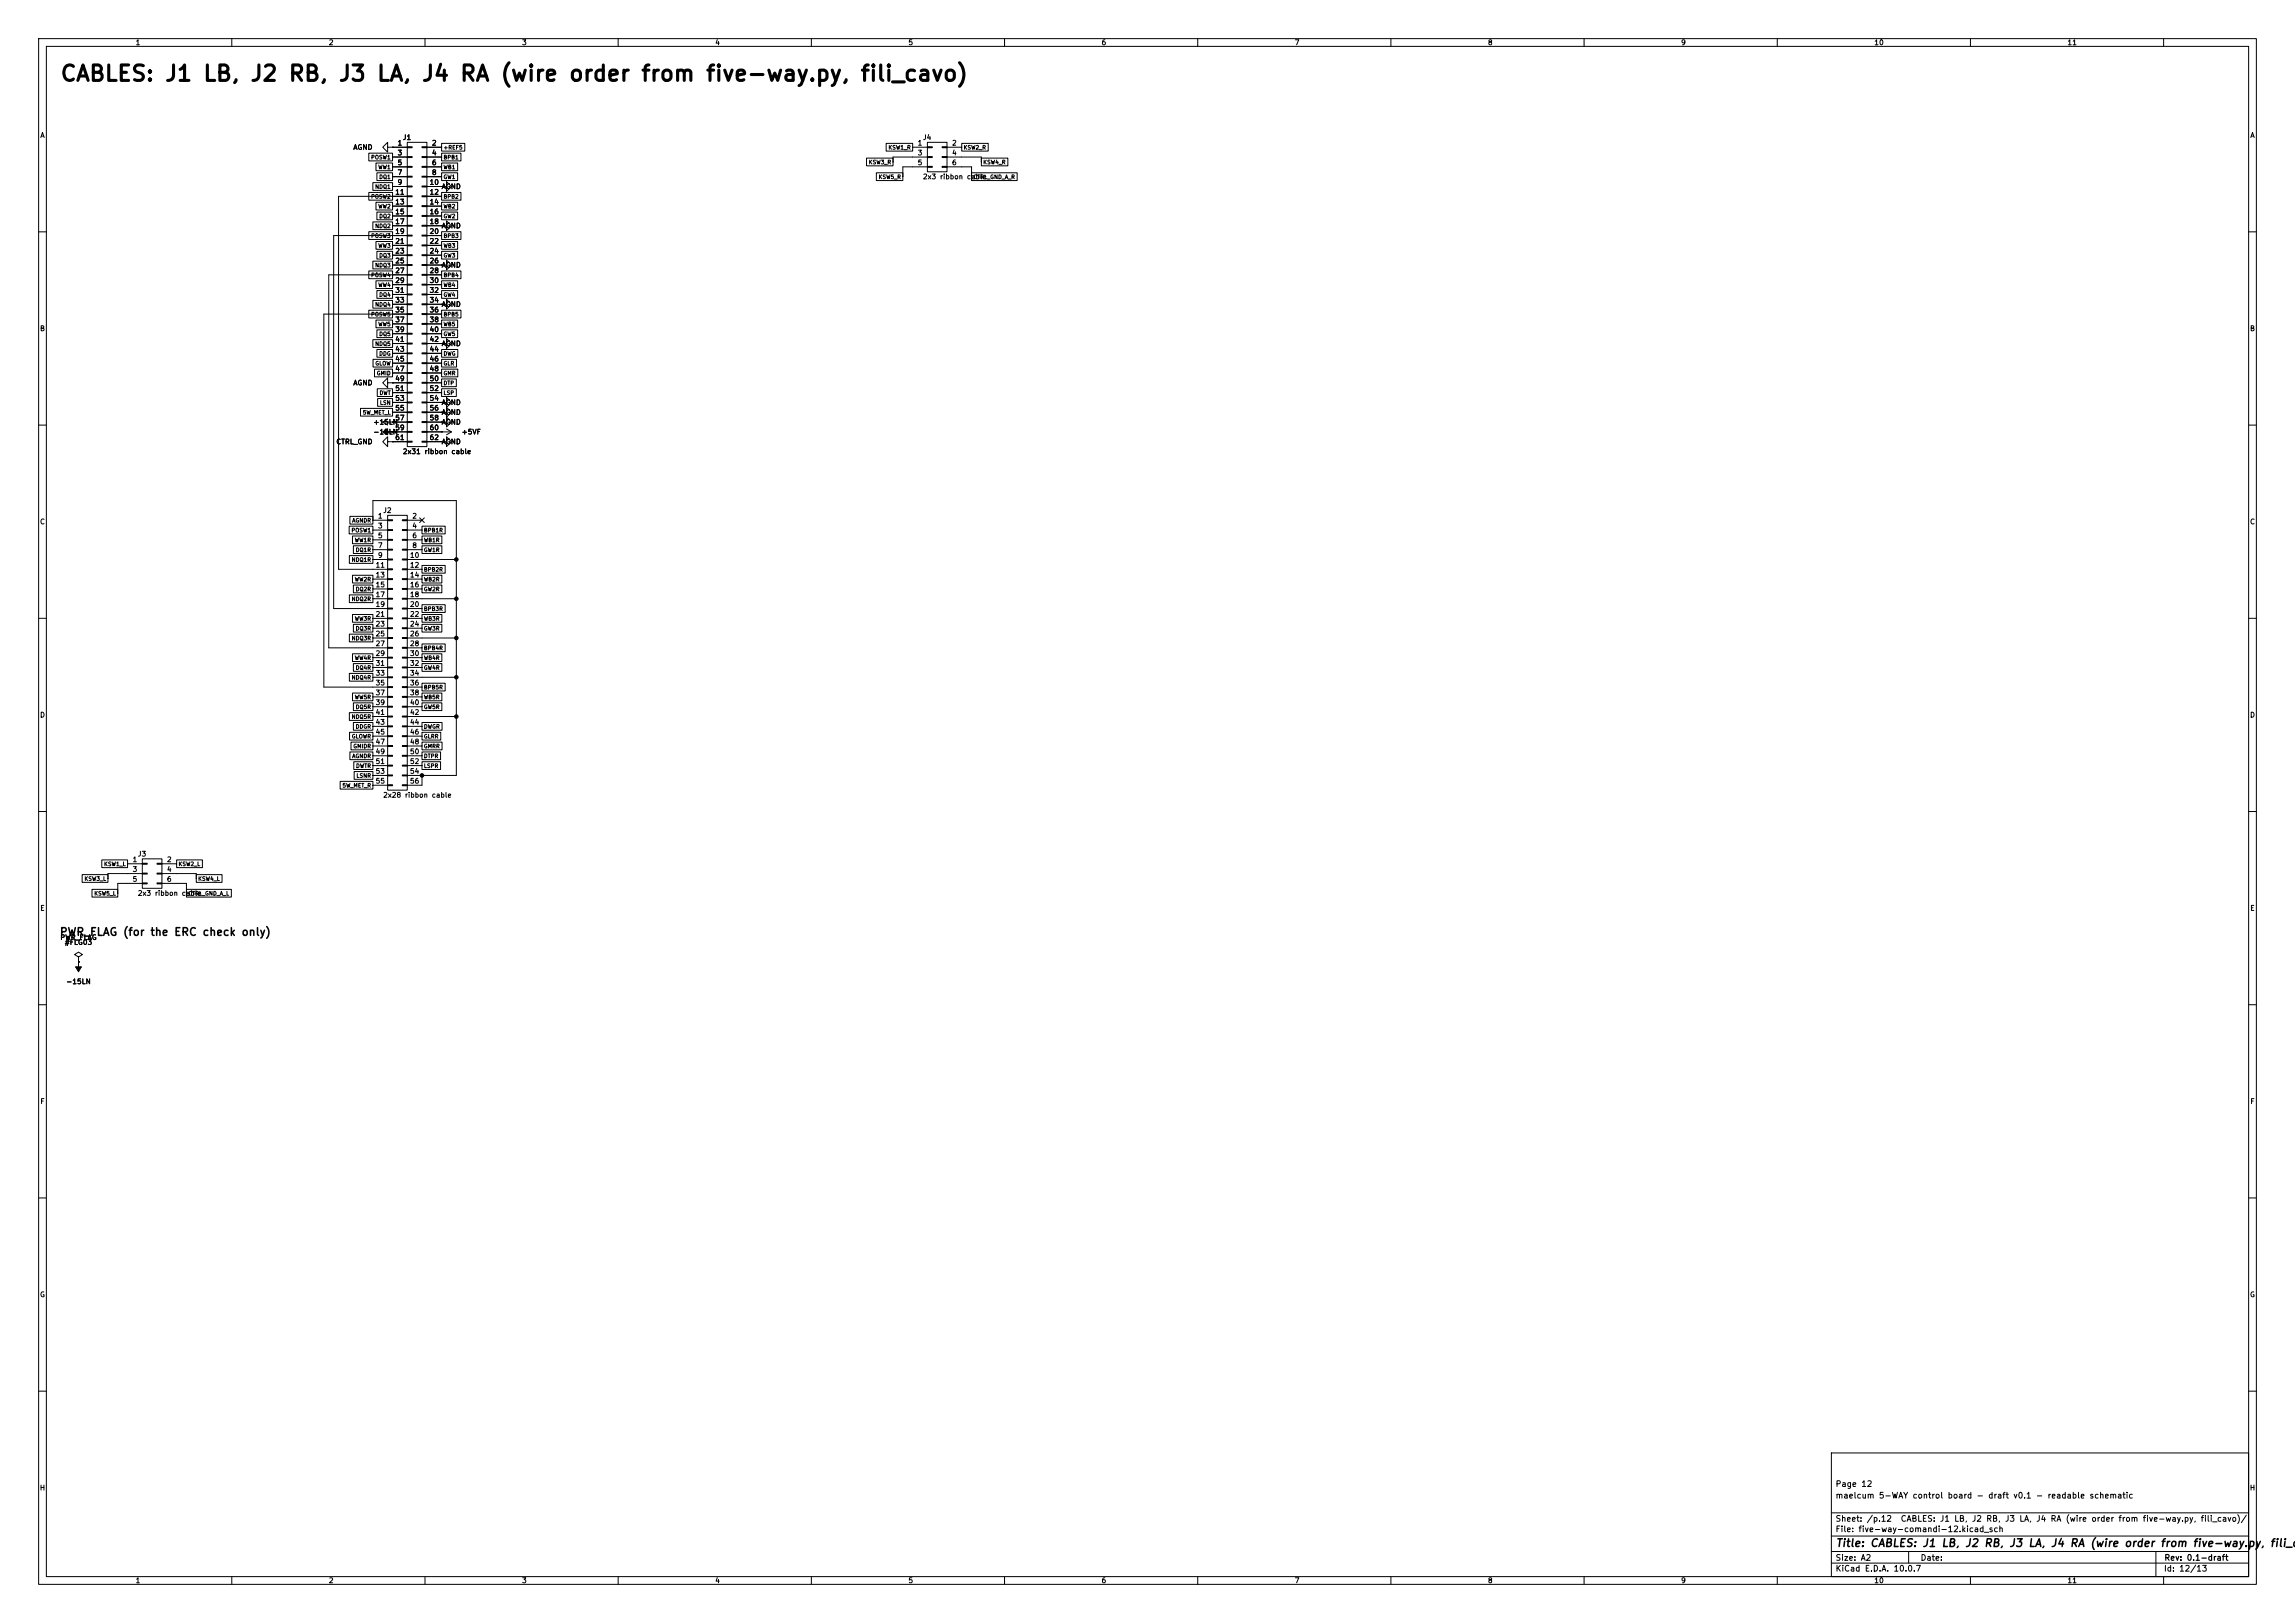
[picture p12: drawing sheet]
<svg xmlns="http://www.w3.org/2000/svg" width="594mm" height="420mm" viewBox="0 0 594 420" stroke-linecap="round" stroke-linejoin="round" font-family="sans-serif">
<defs><g id="words">
<text font-size="4" x="15.4" y="22">CABLES: J1 LB, J2 RB, J3 LA, J4 RA (wire order from five-way.py, fili_cavo)</text>
<g font-size="2">
<text x="15.3" y="242.7">PWR_FLAG (for the ERC check only)</text>
<text x="475" y="400.8">Title: CABLES: J1 LB, J2 RB, J3 LA, J4 RA (wire order from five-way.py, fili_ca</text>
</g>
<g font-size="1.5">
<text x="475" y="388.1">maelcum 5-WAY control board - draft v0.1 - readable schematic</text>
<text x="475" y="385.1">Page 12</text>
<text x="475" y="394.1">Sheet: /p.12</text>
<text x="491.8" y="394.1">CABLES: J1 LB, J2 RB, J3 LA, J4 RA (wire order from five-way.py, fili_cavo)/</text>
<text x="475" y="396.8">File: five-way-comandi-12.kicad_sch</text>
<text x="475" y="407">KiCad E.D.A. 10.0.7</text>
<text x="475" y="404.2">Size: A2</text>
<text x="497" y="404.2">Date:</text>
<text x="560" y="407">Id: 12/13</text>
<text x="560.1" y="404.2">Rev: 0.1-draft</text>
</g>
<g font-size="1.3">
<text x="35" y="12">1</text>
<text x="85" y="12">2</text>
<text x="135" y="12">3</text>
<text x="185" y="12">4</text>
<text x="235" y="12">5</text>
<text x="285" y="12">6</text>
<text x="335" y="12">7</text>
<text x="385" y="12">8</text>
<text x="435" y="12">9</text>
<text x="485" y="12">10</text>
<text x="535" y="12">11</text>
<text x="10.3" y="36">A</text>
<text x="582.3" y="36">A</text>
<text x="91.3" y="39.1">AGND</text>
<text x="102.8" y="38">1</text>
<text x="102.8" y="40.5">3</text>
<text x="104.1" y="36.5">J1</text>
<text x="111.7" y="38">2</text>
<text x="111.7" y="40.5">4</text>
<text x="237.4" y="38">1</text>
<text x="237.4" y="40.5">3</text>
<text x="238.7" y="36.5">J4</text>
<text x="246.3" y="38">2</text>
<text x="246.3" y="40.5">4</text>
<text x="102.8" y="43">5</text>
<text x="102.8" y="45.6">7</text>
<text x="111.7" y="43">6</text>
<text x="111.7" y="45.6">8</text>
<text x="237.4" y="43">5</text>
<text x="238.7" y="46.7">2x3 ribbon cable</text>
<text x="246.3" y="43">6</text>
<text x="102.2" y="50.7">11</text>
<text x="102.2" y="53.2">13</text>
<text x="102.8" y="48.1">9</text>
<text x="111.1" y="48.1">10</text>
<text x="111.1" y="50.7">12</text>
<text x="111.1" y="53.2">14</text>
<text x="114.2" y="49.2">AGND</text>
<text x="102.2" y="55.7">15</text>
<text x="102.2" y="58.3">17</text>
<text x="111.1" y="55.7">16</text>
<text x="111.1" y="58.3">18</text>
<text x="114.2" y="59.4">AGND</text>
<text x="102.2" y="60.8">19</text>
<text x="102.2" y="63.4">21</text>
<text x="102.2" y="65.9">23</text>
<text x="111.1" y="60.8">20</text>
<text x="111.1" y="63.4">22</text>
<text x="111.1" y="65.9">24</text>
<text x="102.2" y="68.4">25</text>
<text x="102.2" y="71">27</text>
<text x="111.1" y="68.4">26</text>
<text x="111.1" y="71">28</text>
<text x="114.2" y="69.5">AGND</text>
<text x="102.2" y="73.5">29</text>
<text x="102.2" y="76.1">31</text>
<text x="111.1" y="73.5">30</text>
<text x="111.1" y="76.1">32</text>
<text x="102.2" y="78.6">33</text>
<text x="102.2" y="81.1">35</text>
<text x="102.2" y="83.7">37</text>
<text x="111.1" y="78.6">34</text>
<text x="111.1" y="81.1">36</text>
<text x="111.1" y="83.7">38</text>
<text x="114.2" y="79.7">AGND</text>
<text x="10.2" y="86">B</text>
<text x="102.2" y="86.2">39</text>
<text x="102.2" y="88.8">41</text>
<text x="111.1" y="86.2">40</text>
<text x="111.1" y="88.8">42</text>
<text x="114.2" y="89.9">AGND</text>
<text x="582.2" y="86">B</text>
<text x="102.2" y="91.3">43</text>
<text x="102.2" y="93.8">45</text>
<text x="111.1" y="91.3">44</text>
<text x="111.1" y="93.8">46</text>
<text x="91.3" y="100">AGND</text>
<text x="102.2" y="96.4">47</text>
<text x="102.2" y="98.9">49</text>
<text x="102.2" y="101.5">51</text>
<text x="111.1" y="96.4">48</text>
<text x="111.1" y="98.9">50</text>
<text x="111.1" y="101.5">52</text>
<text x="102.2" y="104">53</text>
<text x="102.2" y="106.5">55</text>
<text x="111.1" y="104">54</text>
<text x="111.1" y="106.5">56</text>
<text x="114.2" y="105.1">AGND</text>
<text x="114.2" y="107.6">AGND</text>
<text x="96.5" y="110.2">+15LN</text>
<text x="96.5" y="112.7">-15LN</text>
<text x="102.2" y="109.1">57</text>
<text x="102.2" y="111.6">59</text>
<text x="111.1" y="109.1">58</text>
<text x="111.1" y="111.6">60</text>
<text x="114.2" y="110.2">AGND</text>
<text x="119.4" y="112.7">+5VF</text>
<text x="86.9" y="115.3">CTRL_GND</text>
<text x="102.2" y="114.2">61</text>
<text x="104.1" y="117.8">2x31 ribbon cable</text>
<text x="111.1" y="114.2">62</text>
<text x="114.2" y="115.3">AGND</text>
<text x="10.2" y="136">C</text>
<text x="97.7" y="134.5">1</text>
<text x="97.7" y="137">3</text>
<text x="99" y="133">J2</text>
<text x="106.6" y="134.5">2</text>
<text x="106.6" y="137">4</text>
<text x="582.2" y="136">C</text>
<text x="97.7" y="139.6">5</text>
<text x="97.7" y="142.1">7</text>
<text x="106.6" y="139.6">6</text>
<text x="106.6" y="142.1">8</text>
<text x="97.1" y="147.2">11</text>
<text x="97.1" y="149.7">13</text>
<text x="97.7" y="144.6">9</text>
<text x="106" y="144.6">10</text>
<text x="106" y="147.2">12</text>
<text x="106" y="149.7">14</text>
<text x="97.1" y="152.3">15</text>
<text x="97.1" y="154.8">17</text>
<text x="106" y="152.3">16</text>
<text x="106" y="154.8">18</text>
<text x="97.1" y="157.3">19</text>
<text x="97.1" y="159.9">21</text>
<text x="106" y="157.3">20</text>
<text x="106" y="159.9">22</text>
<text x="97.1" y="162.4">23</text>
<text x="97.1" y="165">25</text>
<text x="97.1" y="167.5">27</text>
<text x="106" y="162.4">24</text>
<text x="106" y="165">26</text>
<text x="106" y="167.5">28</text>
<text x="97.1" y="170">29</text>
<text x="97.1" y="172.6">31</text>
<text x="106" y="170">30</text>
<text x="106" y="172.6">32</text>
<text x="97.1" y="175.1">33</text>
<text x="97.1" y="177.7">35</text>
<text x="106" y="175.1">34</text>
<text x="106" y="177.7">36</text>
<text x="10.2" y="186">D</text>
<text x="97.1" y="180.2">37</text>
<text x="97.1" y="182.7">39</text>
<text x="97.1" y="185.3">41</text>
<text x="106" y="180.2">38</text>
<text x="106" y="182.7">40</text>
<text x="106" y="185.3">42</text>
<text x="582.2" y="186">D</text>
<text x="97.1" y="187.8">43</text>
<text x="97.1" y="190.4">45</text>
<text x="106" y="187.8">44</text>
<text x="106" y="190.4">46</text>
<text x="97.1" y="192.9">47</text>
<text x="97.1" y="195.4">49</text>
<text x="97.1" y="198">51</text>
<text x="106" y="192.9">48</text>
<text x="106" y="195.4">50</text>
<text x="106" y="198">52</text>
<text x="97.1" y="200.5">53</text>
<text x="97.1" y="203.1">55</text>
<text x="106" y="200.5">54</text>
<text x="106" y="203.1">56</text>
<text x="99" y="206.7">2x28 ribbon cable</text>
<text x="35.5" y="221.9">J3</text>
<text x="34.2" y="223.4">1</text>
<text x="34.2" y="225.9">3</text>
<text x="43.1" y="223.4">2</text>
<text x="43.1" y="225.9">4</text>
<text x="34.2" y="228.5">5</text>
<text x="35.5" y="232.1">2x3 ribbon cable</text>
<text x="43.1" y="228.5">6</text>
<text x="10.3" y="236">E</text>
<text x="582.3" y="236">E</text>
<text x="15.5" y="243.5">PWR_FLAG</text>
<text x="16.7" y="244.8">#FLG03</text>
<text x="17" y="255">-15LN</text>
<text x="10.3" y="286">F</text>
<text x="582.3" y="286">F</text>
<text x="10.2" y="336">G</text>
<text x="582.2" y="336">G</text>
<text x="10.2" y="386">H</text>
<text x="582.2" y="386">H</text>
<text x="35" y="410">1</text>
<text x="85" y="410">2</text>
<text x="135" y="410">3</text>
<text x="185" y="410">4</text>
<text x="235" y="410">5</text>
<text x="285" y="410">6</text>
<text x="335" y="410">7</text>
<text x="385" y="410">8</text>
<text x="435" y="410">9</text>
<text x="485" y="410">10</text>
<text x="535" y="410">11</text>
</g>
<g font-size="1">
<text x="95.9" y="41.5">POSW1</text>
<text x="114.7" y="38.9">+REF5</text>
<text x="114.7" y="41.5">BPB1</text>
<text x="229.8" y="38.9">KSW1_R</text>
<text x="249.3" y="38.9">KSW2_R</text>
<text x="97.8" y="44">WW1</text>
<text x="98" y="46.5">DQ1</text>
<text x="114.7" y="46.5">GW1</text>
<text x="114.7" y="44">WB1</text>
<text x="224.8" y="42.7">KSW3_R</text>
<text x="227.3" y="46.5">KSW5_R</text>
<text x="251.8" y="46.5">CTRL_GND_A_R</text>
<text x="254.4" y="42.7">KSW4_R</text>
<text x="95.9" y="51.6">POSW2</text>
<text x="97" y="49.1">NDQ1</text>
<text x="114.7" y="51.6">BPB2</text>
<text x="97" y="59.2">NDQ2</text>
<text x="97.8" y="54.2">WW2</text>
<text x="98" y="56.7">DQ2</text>
<text x="114.7" y="56.7">GW2</text>
<text x="114.7" y="54.2">WB2</text>
<text x="95.9" y="61.8">POSW3</text>
<text x="97.8" y="64.3">WW3</text>
<text x="114.7" y="61.8">BPB3</text>
<text x="114.7" y="64.3">WB3</text>
<text x="95.9" y="71.9">POSW4</text>
<text x="97" y="69.4">NDQ3</text>
<text x="98" y="66.9">DQ3</text>
<text x="114.7" y="71.9">BPB4</text>
<text x="114.7" y="66.9">GW3</text>
<text x="97.8" y="74.5">WW4</text>
<text x="98" y="77">DQ4</text>
<text x="114.7" y="77">GW4</text>
<text x="114.7" y="74.5">WB4</text>
<text x="95.9" y="82.1">POSW5</text>
<text x="97" y="79.6">NDQ4</text>
<text x="114.7" y="82.1">BPB5</text>
<text x="97" y="89.7">NDQ5</text>
<text x="97.8" y="84.6">WW5</text>
<text x="98" y="87.2">DQ5</text>
<text x="114.7" y="87.2">GW5</text>
<text x="114.7" y="84.6">WB5</text>
<text x="97" y="94.8">GLOW</text>
<text x="98" y="92.3">DDG</text>
<text x="114.7" y="92.3">DWG</text>
<text x="114.7" y="94.8">GLR</text>
<text x="97.4" y="97.3">GMID</text>
<text x="114.7" y="97.3">GMR</text>
<text x="114.7" y="99.9">DTP</text>
<text x="93.8" y="107.5">5W_MET_L</text>
<text x="98.1" y="102.4">DWT</text>
<text x="98.2" y="105">LSN</text>
<text x="114.7" y="102.4">LSP</text>
<text x="90.8" y="138">POSW1</text>
<text x="91" y="135.4">AGNDR</text>
<text x="109.6" y="138">BPB1R</text>
<text x="91.7" y="140.5">WW1R</text>
<text x="91.9" y="143.1">DQ1R</text>
<text x="109.6" y="140.5">WB1R</text>
<text x="109.6" y="143.1">GW1R</text>
<text x="90.9" y="145.6">NDQ1R</text>
<text x="109.6" y="148.1">BPB2R</text>
<text x="90.9" y="155.8">NDQ2R</text>
<text x="91.7" y="150.7">WW2R</text>
<text x="91.9" y="153.2">DQ2R</text>
<text x="109.6" y="150.7">WB2R</text>
<text x="109.6" y="153.2">GW2R</text>
<text x="91.7" y="160.8">WW3R</text>
<text x="109.6" y="158.3">BPB3R</text>
<text x="109.6" y="160.8">WB3R</text>
<text x="90.9" y="165.9">NDQ3R</text>
<text x="91.9" y="163.4">DQ3R</text>
<text x="109.6" y="163.4">GW3R</text>
<text x="91.7" y="171">WW4R</text>
<text x="91.9" y="173.5">DQ4R</text>
<text x="109.6" y="168.5">BPB4R</text>
<text x="109.6" y="171">WB4R</text>
<text x="109.6" y="173.5">GW4R</text>
<text x="90.9" y="176.1">NDQ4R</text>
<text x="109.6" y="178.6">BPB5R</text>
<text x="91.7" y="181.2">WW5R</text>
<text x="91.9" y="183.7">DQ5R</text>
<text x="109.6" y="181.2">WB5R</text>
<text x="109.6" y="183.7">GW5R</text>
<text x="90.9" y="186.2">NDQ5R</text>
<text x="90.9" y="191.3">GLOWR</text>
<text x="91.9" y="188.8">DDGR</text>
<text x="109.6" y="188.8">DWGR</text>
<text x="109.6" y="191.3">GLRR</text>
<text x="91" y="196.4">AGNDR</text>
<text x="91.3" y="193.9">GMIDR</text>
<text x="109.6" y="196.4">DTPR</text>
<text x="109.6" y="193.9">GMRR</text>
<text x="92" y="198.9">DWTR</text>
<text x="92.1" y="201.5">LSNR</text>
<text x="109.6" y="198.9">LSPR</text>
<text x="88.5" y="204">5W_MET_R</text>
<text x="26.8" y="224.3">KSW1_L</text>
<text x="46.1" y="224.3">KSW2_L</text>
<text x="21.7" y="228.2">KSW3_L</text>
<text x="24.3" y="232">KSW5_L</text>
<text x="48.6" y="232">CTRL_GND_A_L</text>
<text x="51.2" y="228.2">KSW4_L</text>
</g>
</g></defs>
<g fill="none" stroke="#000" stroke-width=".26">
<path d="M10 10h574v400h-574zM12 12h570v396h-570zM60 10v2M110 10v2M160 10v2M210 10v2M260 10v2M310 10v2M360 10v2M410 10v2M460 10v2M510 10v2"/>
<path d="M560 10v2M95.5 39.6h6.1v2h-6.1zM100.3 38.1v-1.3l-1.2 1.3 1.2 1.3v-1.3h1.3M101.6 38.1h.1M101.6 38.1h3.8M105.4 36.8h5.1v78.8h-5.1zM105.4 38h1.3v.2h-1.3zM109.2 38h1.3v.2h-1.3zM110.5 38.1h3.8M114.3 37.1h6v2h-6zM114.3 39.6h5v2h-5zM229.4 37.1h6.8v2h-6.8z"/>
<path d="M236.2 38.1h3.8M240 36.8h5.1v7.7h-5.1zM240 38h1.3v.2h-1.3zM243.8 38h1.3v.2h-1.3zM245.1 38.1h3.8M248.9 37.1h6.9v2h-6.9zM95.5 60h6.1v2h-6.1zM95.5 49.8h6.1v2h-6.1zM96.5 57.4h5.1v2h-5.1zM96.5 47.3h5.1v2h-5.1zM97.3 52.3h4.3v2h-4.3zM97.3 42.2h4.3v2h-4.3z"/>
<path d="M97.5 44.7h4.1v2h-4.1zM97.5 54.9h4.1v2h-4.1zM101.6 40.6h3.8M101.6 43.2h3.8M101.6 45.7h3.8M101.6 48.3h3.8M101.6 53.3h3.8M101.6 55.9h3.8M101.6 58.4h3.8M105.4 40.5h1.3v.3h-1.3zM105.4 43.1h1.3v.2h-1.3zM105.4 45.6h1.3v.2h-1.3z"/>
<path d="M105.4 48.1h1.3v.3h-1.3zM105.4 50.7h1.3v.2h-1.3zM105.4 53.2h1.3v.3h-1.3zM105.4 55.8h1.3v.2h-1.3zM105.4 58.3h1.3v.2h-1.3zM105.4 50.8h-17.8v96.5h12.7M109.2 40.5h1.3v.3h-1.3zM109.2 43.1h1.3v.2h-1.3zM109.2 45.6h1.3v.2h-1.3zM109.2 48.1h1.3v.3h-1.3zM109.2 50.7h1.3v.2h-1.3zM109.2 53.2h1.3v.3h-1.3z"/>
<path d="M109.2 55.8h1.3v.2h-1.3zM109.2 58.3h1.3v.2h-1.3zM110.5 40.6h3.8M110.5 43.2h3.8M110.5 45.7h3.8M110.5 48.3h3.8M110.5 50.8h3.8M110.5 53.3h3.8M110.5 55.9h3.8M110.5 58.4h3.8M114.3 58.4h1.3v-1.2l1.2 1.2-1.2 1.3v-1.3M114.3 58.4h.1"/>
<path d="M114.3 48.3h1.3v-1.3l1.2 1.3-1.2 1.2v-1.2M114.3 48.3h.1M114.3 54.9h4.1v2h-4.1zM114.3 52.3h4.1v2h-4.1zM114.3 44.7h4.1v2h-4.1zM114.3 42.2h4.1v2h-4.1zM114.3 49.8h5v2h-5zM114.3 60h5v2h-5zM224.3 40.9h6.8v2h-6.8zM226.8 44.7h6.9v2h-6.9zM240 40.5h1.3v.3h-1.3zM240 43.1h1.3v.2h-1.3z"/>
<path d="M240 40.6h-8.9v1.3M240 43.2h-6.3v2.5M243.8 40.5h1.3v.3h-1.3zM243.8 43.1h1.3v.2h-1.3zM245.1 40.6h8.9v1.3M245.1 43.2h6.4v2.5M251.5 44.7h11.8v2h-11.8zM254 40.9h6.9v2h-6.9zM10 60h2M95.5 70.1h6.1v2h-6.1zM96.5 77.7h5.1v2h-5.1zM96.5 67.6h5.1v2h-5.1z"/>
<path d="M97.3 72.7h4.3v2h-4.3zM97.3 62.5h4.3v2h-4.3zM97.5 75.2h4.1v2h-4.1zM97.5 65h4.1v2h-4.1zM101.6 63.5h3.8M101.6 66h3.8M101.6 68.6h3.8M101.6 73.7h3.8M101.6 76.2h3.8M101.6 78.7h3.8M105.4 60.8h1.3v.3h-1.3zM105.4 63.4h1.3v.2h-1.3z"/>
<path d="M105.4 65.9h1.3v.3h-1.3zM105.4 68.5h1.3v.2h-1.3zM105.4 71h1.3v.2h-1.3zM105.4 73.5h1.3v.3h-1.3zM105.4 76.1h1.3v.2h-1.3zM105.4 78.6h1.3v.3h-1.3zM105.4 61h-19v96.5h13.9M105.4 71.1h-20.3v96.5h15.2M109.2 60.8h1.3v.3h-1.3zM109.2 63.4h1.3v.2h-1.3zM109.2 65.9h1.3v.3h-1.3zM109.2 68.5h1.3v.2h-1.3z"/>
<path d="M109.2 71h1.3v.2h-1.3zM109.2 73.5h1.3v.3h-1.3zM109.2 76.1h1.3v.2h-1.3zM109.2 78.6h1.3v.3h-1.3zM110.5 61h3.8M110.5 63.5h3.8M110.5 66h3.8M110.5 68.6h3.8M110.5 71.1h3.8M110.5 73.7h3.8M110.5 76.2h3.8M110.5 78.7h3.8"/>
<path d="M114.3 78.7h1.3v-1.2l1.2 1.2-1.2 1.3v-1.3M114.3 78.7h.1M114.3 68.6h1.3v-1.3l1.2 1.3-1.2 1.3v-1.3M114.3 68.6h.1M114.3 75.2h4.1v2h-4.1zM114.3 72.7h4.1v2h-4.1zM114.3 70.1h5v2h-5zM114.3 62.5h4.1v2h-4.1zM114.3 65h4.1v2h-4.1zM582 60h2M95.5 80.3h6.1v2h-6.1zM96.5 87.9h5.1v2h-5.1z"/>
<path d="M96.5 93h5.1v2h-5.1zM96.9 95.5h4.7v2h-4.7zM97.3 82.8h4.3v2h-4.3zM97.5 90.4h4.1v2h-4.1zM97.5 85.4h4.1v2h-4.1zM100.3 99.1v-1.3l-1.2 1.3 1.2 1.2v-1.2h1.3M101.6 99.1h.1M101.6 83.8h3.8M101.6 86.4h3.8M101.6 88.9h3.8M101.6 91.4h3.8M101.6 94h3.8"/>
<path d="M101.6 96.5h3.8M101.6 99.1h3.8M105.4 81.2h1.3v.2h-1.3zM105.4 83.7h1.3v.2h-1.3zM105.4 86.2h1.3v.3h-1.3zM105.4 88.8h1.3v.2h-1.3zM105.4 91.3h1.3v.3h-1.3zM105.4 93.9h1.3v.2h-1.3zM105.4 96.4h1.3v.2h-1.3zM105.4 98.9h1.3v.3h-1.3zM105.4 81.3h-21.6v96.5h16.5M109.2 81.2h1.3v.2h-1.3z"/>
<path d="M109.2 83.7h1.3v.2h-1.3zM109.2 86.2h1.3v.3h-1.3zM109.2 88.8h1.3v.2h-1.3zM109.2 91.3h1.3v.3h-1.3zM109.2 93.9h1.3v.2h-1.3zM109.2 96.4h1.3v.2h-1.3zM109.2 98.9h1.3v.3h-1.3zM110.5 81.3h3.8M110.5 83.8h3.8M110.5 86.4h3.8M110.5 88.9h3.8M110.5 91.4h3.8"/>
<path d="M110.5 94h3.8M110.5 96.5h3.8M110.5 99.1h3.8M114.3 88.9h1.3v-1.3l1.2 1.3-1.2 1.3v-1.3M114.3 88.9h.1M114.3 85.4h4.1v2h-4.1zM114.3 80.3h5v2h-5zM114.3 82.8h4.1v2h-4.1zM114.3 95.5h4.2v2h-4.2zM114.3 90.4h4.2v2h-4.2zM114.3 93h3.9v2h-3.9zM114.3 98.1h3.8v2h-3.8z"/>
<path d="M10 110h2M93.3 105.7h8.3v2h-8.3zM97.6 100.6h4v2h-4zM97.7 103.1h3.9v2h-3.9zM99.1 109.2l1.2 .8M99.1 109.2h6.3M100.3 114.3v-1.3l-1.2 1.3 1.2 1.3v-1.3h1.3M100.3 108.5l-1.2 .7M101.6 109.2h.1M101.6 111.8h.1M101.6 114.3h.1M101.6 111.8h3.8"/>
<path d="M101.6 101.6h3.8M101.6 104.1h3.8M101.6 106.7h3.8M101.6 114.3h3.8M105.4 101.5h1.3v.2h-1.3zM105.4 104h1.3v.3h-1.3zM105.4 106.6h1.3v.2h-1.3zM105.4 109.1h1.3v.2h-1.3zM105.4 111.6h1.3v.3h-1.3zM105.4 114.2h1.3v.2h-1.3zM109.2 101.5h1.3v.2h-1.3zM109.2 104h1.3v.3h-1.3z"/>
<path d="M109.2 106.6h1.3v.2h-1.3zM109.2 109.1h1.3v.2h-1.3zM109.2 111.6h1.3v.3h-1.3zM109.2 114.2h1.3v.2h-1.3zM110.5 109.2h3.8M110.5 111.8h6.3M110.5 101.6h3.8M110.5 104.1h3.8M110.5 106.7h3.8M110.5 114.3h3.8M114.3 114.3h1.3v-1.3l1.2 1.3-1.2 1.3v-1.3M114.3 114.3h.1"/>
<path d="M114.3 109.2h1.3v-1.2l1.2 1.2-1.2 1.3v-1.3M114.3 109.2h.1M114.3 104.1h1.3v-1.2l1.2 1.2-1.2 1.3v-1.3M114.3 104.1h.1M114.3 106.7h1.3v-1.3l1.2 1.3-1.2 1.3v-1.3M114.3 106.7h.1M114.3 111.8h.1M114.3 100.6h3.8v2h-3.8zM115.6 111l1.2 .8M116.8 111.8l-1.2 .7M582 110h2M90.4 136.2h6.1v2h-6.1z"/>
<path d="M90.6 133.6h5.9v2h-5.9zM91.2 138.7h5.3v2h-5.3zM96.5 134.6h3.8M96.5 137.2h3.8M96.5 139.7h3.8M96.5 134.6v-5.1h21.6v71.2h-12.7M100.3 133.4h5.1v71.1h-5.1zM100.3 134.5h1.3v.2h-1.3zM100.3 137h1.3v.3h-1.3zM100.3 139.6h1.3v.2h-1.3zM104.1 134.5h1.3v.2h-1.3zM104.1 137h1.3v.3h-1.3z"/>
<path d="M104.1 139.6h1.3v.2h-1.3zM105.4 134.6h3.8M105.4 137.2h3.8M105.4 139.7h3.8M108.6 134l1.2 1.2M109.2 136.2h6v2h-6zM109.2 138.7h5.2v2h-5.2zM109.8 134l-1.2 1.2M90.4 153.9h6.1v2h-6.1zM90.4 143.8h6.1v2h-6.1zM91.2 159h5.3v2h-5.3zM91.2 148.9h5.3v2h-5.3z"/>
<path d="M91.5 141.2h5v2h-5zM91.5 151.4h5v2h-5zM96.5 142.2h3.8M96.5 144.8h3.8M96.5 149.9h3.8M96.5 152.4h3.8M96.5 154.9h3.8M100.3 142.1h1.3v.3h-1.3zM100.3 144.7h1.3v.2h-1.3zM100.3 147.2h1.3v.2h-1.3zM100.3 149.7h1.3v.3h-1.3zM100.3 152.3h1.3v.2h-1.3z"/>
<path d="M100.3 154.8h1.3v.3h-1.3zM100.3 157.4h1.3v.2h-1.3zM100.3 159.9h1.3v.2h-1.3zM104.1 142.1h1.3v.3h-1.3zM104.1 144.7h1.3v.2h-1.3zM104.1 147.2h1.3v.2h-1.3zM104.1 149.7h1.3v.3h-1.3zM104.1 152.3h1.3v.2h-1.3zM104.1 154.8h1.3v.3h-1.3zM104.1 157.4h1.3v.2h-1.3zM104.1 159.9h1.3v.2h-1.3zM105.4 142.2h3.8"/>
<path d="M105.4 144.8h12.7M105.4 147.3h3.8M105.4 149.9h3.8M105.4 152.4h3.8M105.4 154.9h12.7M105.4 157.5h3.8M109.2 141.2h5.2v2h-5.2zM109.2 146.3h6v2h-6zM109.2 148.9h5.2v2h-5.2zM109.2 151.4h5.2v2h-5.2zM109.2 156.5h6v2h-6zM109.2 159h5.2v2h-5.2z"/>
<path d="M10 160h2M90.4 164.1h6.1v2h-6.1zM90.4 174.3h6.1v2h-6.1zM91.2 179.3h5.3v2h-5.3zM91.2 169.2h5.3v2h-5.3zM91.5 161.6h5v2h-5zM91.5 171.7h5v2h-5zM96.5 160h3.8M96.5 162.6h3.8M96.5 165.1h3.8M96.5 170.2h3.8M96.5 172.7h3.8"/>
<path d="M96.5 175.3h3.8M100.3 162.4h1.3v.3h-1.3zM100.3 165h1.3v.2h-1.3zM100.3 167.5h1.3v.3h-1.3zM100.3 170.1h1.3v.2h-1.3zM100.3 172.6h1.3v.2h-1.3zM100.3 175.1h1.3v.3h-1.3zM100.3 177.7h1.3v.2h-1.3zM104.1 162.4h1.3v.3h-1.3zM104.1 165h1.3v.2h-1.3zM104.1 167.5h1.3v.3h-1.3zM104.1 170.1h1.3v.2h-1.3z"/>
<path d="M104.1 172.6h1.3v.2h-1.3zM104.1 175.1h1.3v.3h-1.3zM104.1 177.7h1.3v.2h-1.3zM105.4 160h3.8M105.4 162.6h3.8M105.4 165.1h12.7M105.4 167.6h3.8M105.4 170.2h3.8M105.4 172.7h3.8M105.4 175.3h12.7M105.4 177.8h3.8M109.2 166.6h6v2h-6z"/>
<path d="M109.2 169.2h5.2v2h-5.2zM109.2 171.7h5.2v2h-5.2zM109.2 176.8h6v2h-6zM109.2 179.3h5.2v2h-5.2zM109.2 161.6h5.2v2h-5.2zM582 160h2M90.4 184.4h6.1v2h-6.1zM90.5 189.5h6v2h-6zM90.6 194.6h5.9v2h-5.9zM90.9 192h5.6v2h-5.6zM91.5 181.9h5v2h-5zM91.5 187h5v2h-5z"/>
<path d="M91.6 197.1h4.9v2h-4.9zM91.7 199.7h4.8v2h-4.8zM96.5 180.3h3.8M96.5 182.9h3.8M96.5 185.4h3.8M96.5 188h3.8M96.5 190.5h3.8M96.5 193h3.8M96.5 195.6h3.8M96.5 198.1h3.8M100.3 180.2h1.3v.3h-1.3zM100.3 182.8h1.3v.2h-1.3z"/>
<path d="M100.3 185.3h1.3v.2h-1.3zM100.3 187.8h1.3v.3h-1.3zM100.3 190.4h1.3v.2h-1.3zM100.3 192.9h1.3v.3h-1.3zM100.3 195.5h1.3v.2h-1.3zM100.3 198h1.3v.2h-1.3zM104.1 180.2h1.3v.3h-1.3zM104.1 182.8h1.3v.2h-1.3zM104.1 185.3h1.3v.2h-1.3zM104.1 187.8h1.3v.3h-1.3zM104.1 190.4h1.3v.2h-1.3zM104.1 192.9h1.3v.3h-1.3z"/>
<path d="M104.1 195.5h1.3v.2h-1.3zM104.1 198h1.3v.2h-1.3zM105.4 180.3h3.8M105.4 182.9h3.8M105.4 185.4h12.7M105.4 188h3.8M105.4 190.5h3.8M105.4 193h3.8M105.4 195.6h3.8M105.4 198.1h3.8M109.2 194.6h4.8v2h-4.8zM109.2 197.1h4.8v2h-4.8z"/>
<path d="M109.2 192h5.2v2h-5.2zM109.2 181.9h5.2v2h-5.2zM109.2 187h5.2v2h-5.2zM109.2 189.5h4.9v2h-4.9zM10 210h2M88 202.2h8.5v2h-8.5zM96.5 200.7h3.8M96.5 203.2h3.8M100.3 200.5h1.3v.3h-1.3zM100.3 203.1h1.3v.2h-1.3zM104.1 200.5h1.3v.3h-1.3zM104.1 203.1h1.3v.2h-1.3z"/>
<path d="M109.2 200.7v2.5h-3.8M582 210h2M21.3 226.3h6.6v2h-6.6zM23.8 230.1h6.7v2h-6.7zM26.4 222.5h6.6v2h-6.6zM33 223.5h3.8M36.8 222.3h5.1v7.6h-5.1zM36.8 223.4h1.3v.2h-1.3zM36.8 225.9h1.3v.3h-1.3zM36.8 228.5h1.3v.2h-1.3zM36.8 226.1h-8.9v1.2M36.8 228.6h-6.3v2.5"/>
<path d="M40.6 223.4h1.3v.2h-1.3zM40.6 225.9h1.3v.3h-1.3zM40.6 228.5h1.3v.2h-1.3zM41.9 223.5h3.8M41.9 226.1h8.9v1.2M41.9 228.6h6.4v2.5M45.7 222.5h6.7v2h-6.7zM48.3 230.1h11.6v2h-11.6zM50.8 226.3h6.7v2h-6.7zM20.3 248.9h.1M20.3 247.7l1-.7-1-.6-1 .6 1 .7v1.2M10 260h2"/>
<path d="M582 260h2M10 310h2M582 310h2M10 360h2M474 376h108v32h-108zM582 360h2M474 397.5h108M474 391.5h108M60 408v2M110 408v2M160 408v2M210 408v2"/>
<path d="M260 408v2M310 408v2M360 408v2M410 408v2M460 408v2M474 404.5h108M474 401.5h108M494 401.5v3M510 408v2M558 401.5v6.5M560 408v2"/>
</g>
<g fill="#000" stroke="#000" stroke-width=".26">
<path d="M99.1 111.8l1.2-.8v.8h1.3h-1.3v.7zM20.3 248.9v1.3h.8l-.8 1.3-.7-1.3h.7z"/>
<circle cx="118.1" cy="154.9" r=".46"/>
<circle cx="118.1" cy="144.8" r=".46"/>
<circle cx="118.1" cy="165.1" r=".46"/>
<circle cx="118.1" cy="175.3" r=".46"/>
<circle cx="118.1" cy="185.4" r=".46"/>
<circle cx="109.2" cy="200.7" r=".46"/>
</g>
<use href="#words"/>
</svg>
